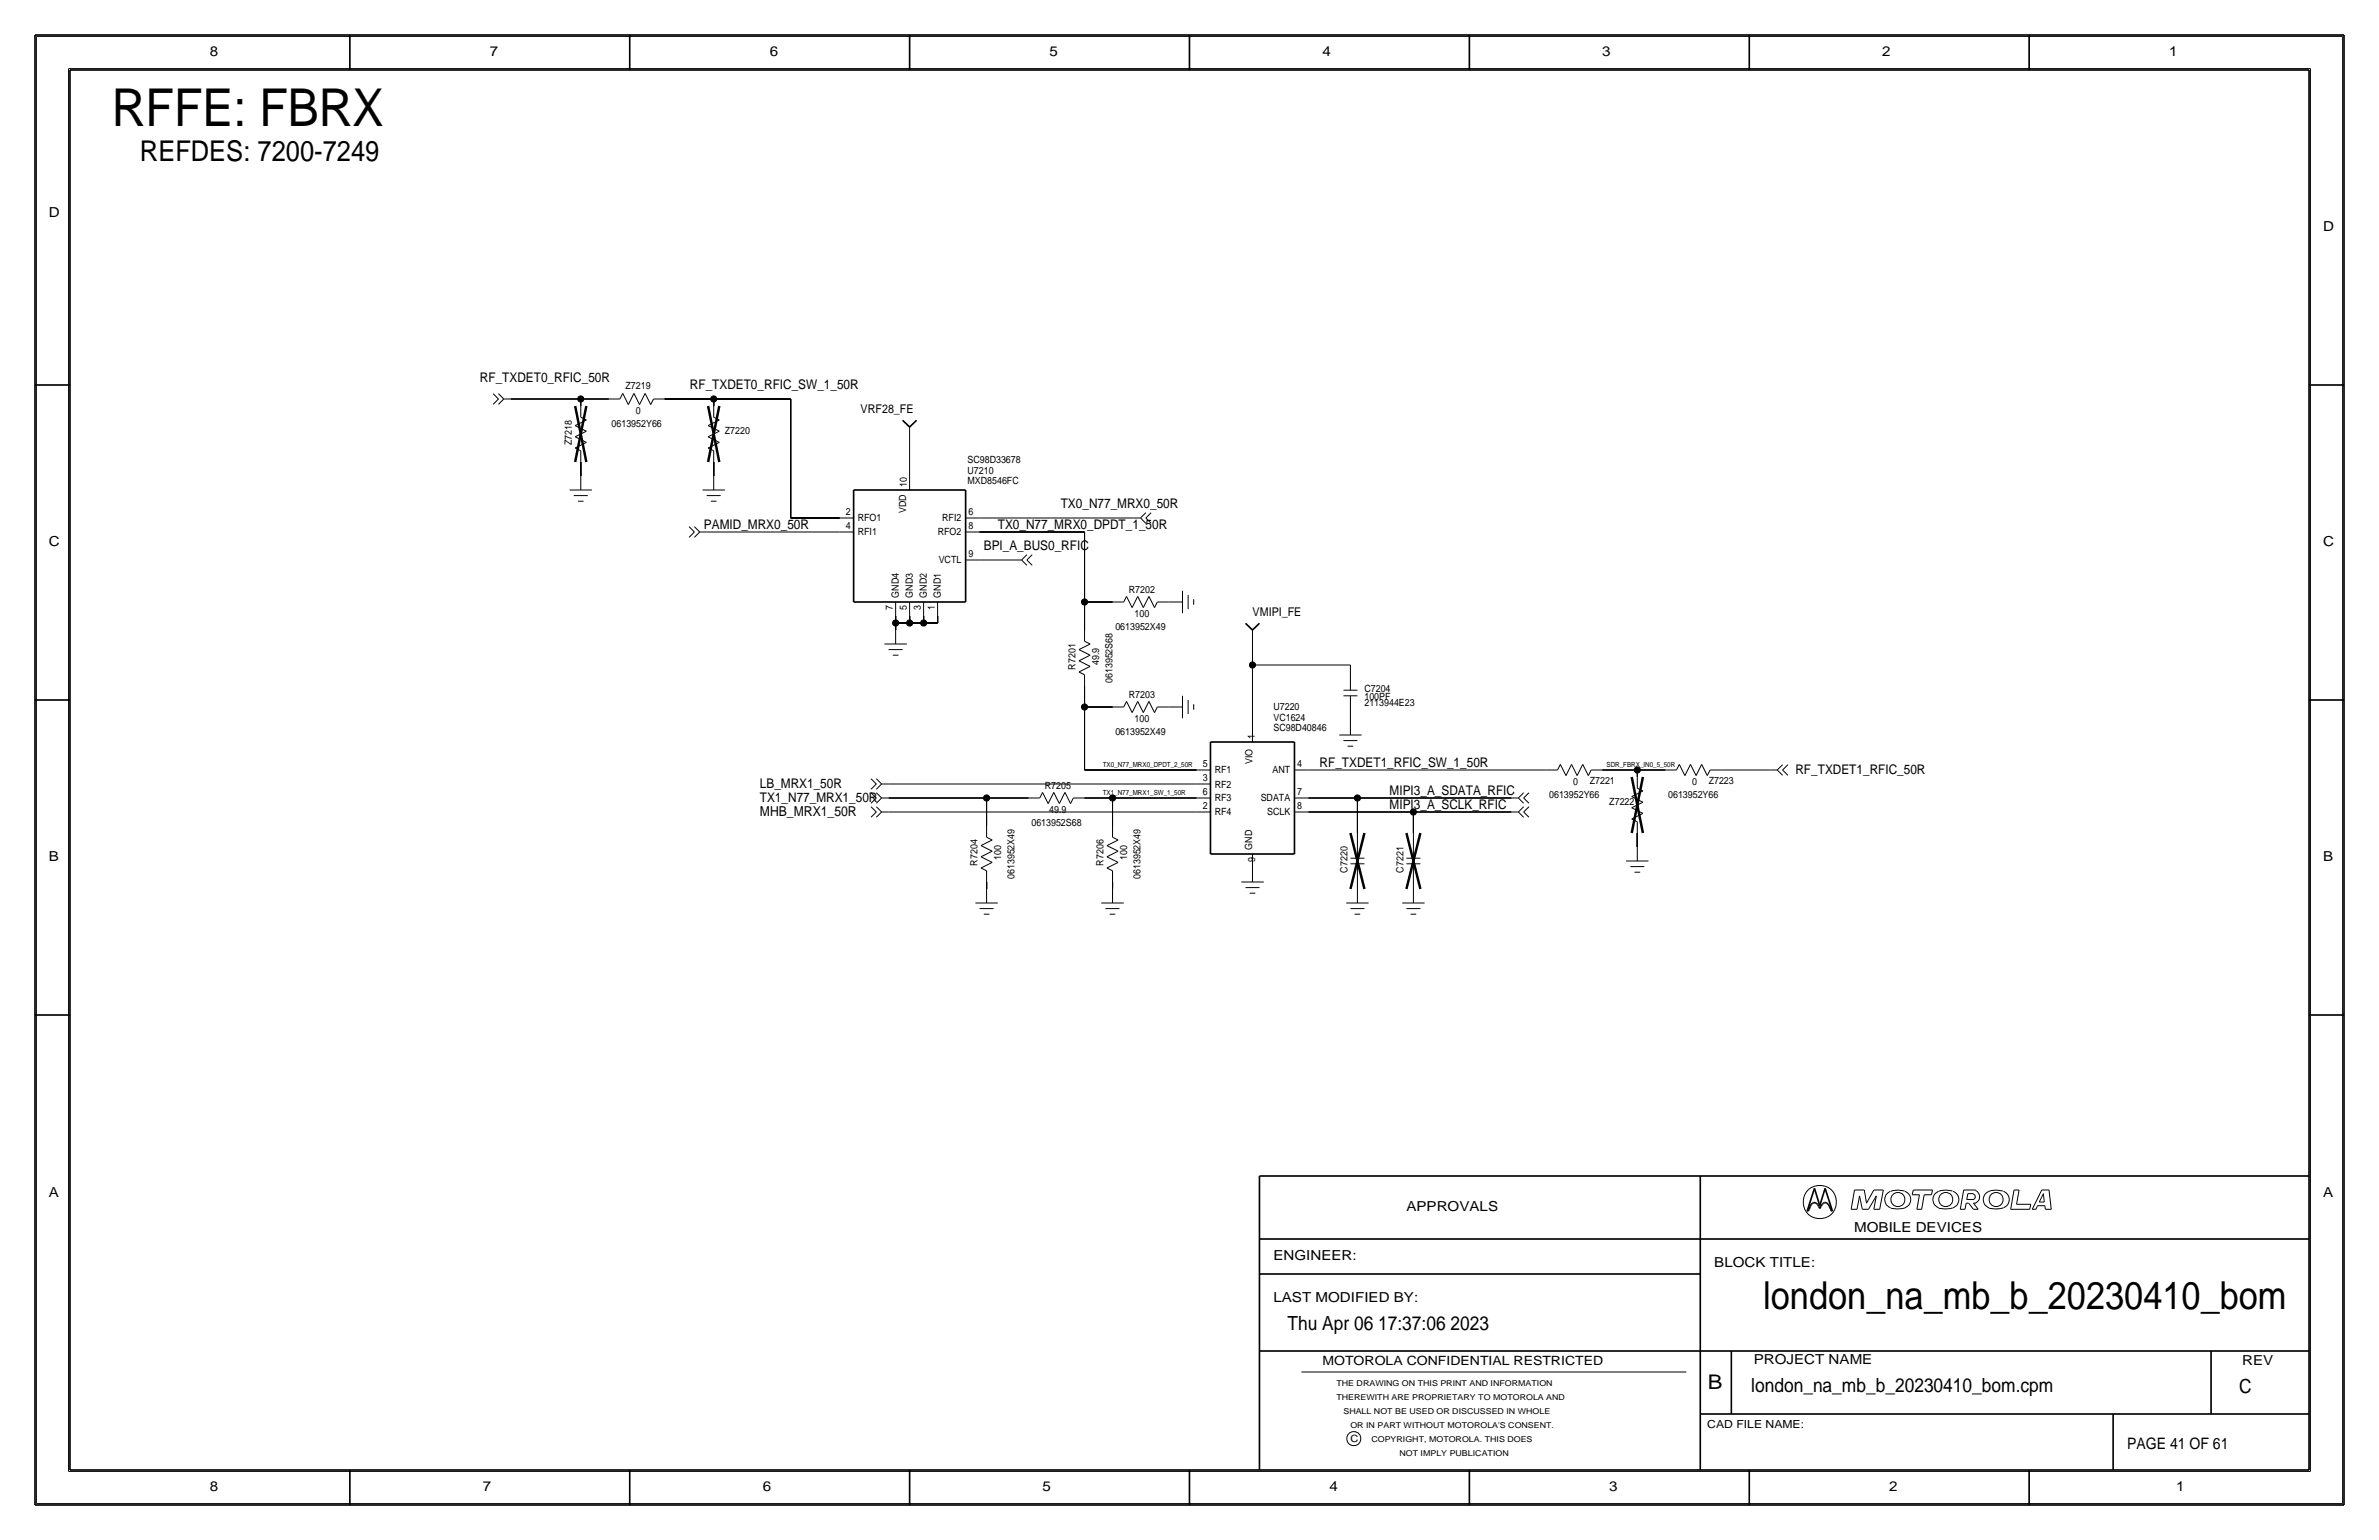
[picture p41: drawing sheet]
<svg xmlns="http://www.w3.org/2000/svg" width="432mm" height="279mm" viewBox="0 0 432 279" stroke-linecap="round" stroke-linejoin="round" font-family="sans-serif">
<defs><g id="words">
<text font-size="9.5" x="20.3" y="22.9">RFFE: FBRX</text>
<text font-size="7" x="320" y="237.5">london_na_mb_b_20230410_bom</text>
<text font-size="5.2" x="25.4" y="29.2">REFDES: 7200-7249</text>
<text font-size="3.7" x="310" y="252.1">B</text>
<g font-size="3.5">
<text x="233.7" y="241.3">Thu Apr 06 17:37:06 2023</text>
<text x="317.9" y="252.6">london_na_mb_b_20230410_bom.cpm</text>
<text x="406.4" y="252.7">C</text>
</g>
<text font-size="2.9" x="386.1" y="262.9">PAGE 41 OF 61</text>
<g font-size="2.5">
<text x="38.1" y="10.2">8</text>
<text x="88.9" y="10.2">7</text>
<text x="139.7" y="10.2">6</text>
<text x="190.5" y="10.2">5</text>
<text x="240" y="10.2">4</text>
<text x="290.8" y="10.2">3</text>
<text x="341.6" y="10.2">2</text>
<text x="393.7" y="10.2">1</text>
<text x="8.9" y="39.4">D</text>
<text x="421.6" y="41.9">D</text>
<text x="8.9" y="99.1">C</text>
<text x="421.6" y="99.1">C</text>
<text x="137.9" y="148.1">MHB_MRX1_50R</text>
<text x="8.9" y="156.2">B</text>
<text x="421.6" y="156.2">B</text>
<text x="8.9" y="217.2">A</text>
<text x="255.3" y="219.7">APPROVALS</text>
<text x="421.6" y="217.2">A</text>
<text x="336.5" y="223.5">MOBILE DEVICES</text>
<text x="231.1" y="228.6">ENGINEER:</text>
<text x="311.1" y="229.9">BLOCK TITLE:</text>
<text x="231.1" y="236.2">LAST MODIFIED BY:</text>
<text x="318.3" y="247.5">PROJECT NAME</text>
<text x="407" y="247.6">REV</text>
<text x="38.1" y="270.5">8</text>
<text x="87.6" y="270.5">7</text>
<text x="138.4" y="270.5">6</text>
<text x="189.2" y="270.5">5</text>
<text x="241.3" y="270.5">4</text>
<text x="292.1" y="270.5">3</text>
<text x="342.9" y="270.5">2</text>
<text x="395" y="270.5">1</text>
</g>
<g font-size="2.4">
<text x="87.1" y="69.3">RF_TXDET0_RFIC_50R</text>
<text x="125.2" y="70.6">RF_TXDET0_RFIC_SW_1_50R</text>
<text x="192.5" y="92.2">TX0_N77_MRX0_50R</text>
<text x="127.8" y="96">PAMID_MRX0_50R</text>
<text x="178.6" y="99.8">BPI_A_BUS0_RFIC</text>
<text x="181.1" y="96">TX0_N77_MRX0_DPDT_1_50R</text>
<text x="137.9" y="143">LB_MRX1_50R</text>
<text x="239.5" y="139.2">RF_TXDET1_RFIC_SW_1_50R</text>
<text x="325.9" y="140.5">RF_TXDET1_RFIC_50R</text>
<text x="137.9" y="145.5">TX1_N77_MRX1_50R</text>
<text x="252.2" y="146.8">MIPI3_A_SCLK_RFIC</text>
<text x="252.2" y="144.3">MIPI3_A_SDATA_RFIC</text>
</g>
<text font-size="2.3" x="240" y="247.6">MOTOROLA CONFIDENTIAL RESTRICTED</text>
<g font-size="2.2">
<text x="156.2" y="74.9">VRF28_FE</text>
<text x="227.4" y="111.8">VMIPI_FE</text>
</g>
<text font-size="2" x="309.9" y="259.1">CAD FILE NAME:</text>
<g font-size="1.8">
<text x="113.5" y="70.7">Z7219</text>
<text x="111" y="77.5">0613952Y66</text>
<text x="115.4" y="75">0</text>
<text x="103.8" y="80.8" transform="rotate(-90 103.8 80.8)">Z7218</text>
<text x="131.6" y="78.7">Z7220</text>
<text x="164.6" y="88.4" transform="rotate(-90 164.6 88.4)">10</text>
<text x="175.6" y="87.9">MXD8546FC</text>
<text x="175.6" y="84.1">SC98D33678</text>
<text x="175.6" y="86">U7210</text>
<text x="153.5" y="93.5">2</text>
<text x="155.7" y="94.6">RFO1</text>
<text x="164.5" y="93.1" transform="rotate(-90 164.5 93.1)">VDD</text>
<text x="171" y="94.6">RFI2</text>
<text x="175.8" y="93.5">6</text>
<text x="153.5" y="96">4</text>
<text x="155.7" y="97.1">RFI1</text>
<text x="170.2" y="97.1">RFO2</text>
<text x="175.8" y="101.1">9</text>
<text x="175.8" y="96">8</text>
<text x="170.4" y="102.1">VCTL</text>
<text x="204.9" y="107.6">R7202</text>
<text x="162.1" y="110.6" transform="rotate(-90 162.1 110.6)">7</text>
<text x="163.2" y="108.5" transform="rotate(-90 163.2 108.5)">GND4</text>
<text x="164.6" y="110.6" transform="rotate(-90 164.6 110.6)">5</text>
<text x="165.7" y="108.5" transform="rotate(-90 165.7 108.5)">GND3</text>
<text x="167.1" y="110.6" transform="rotate(-90 167.1 110.6)">3</text>
<text x="168.2" y="108.5" transform="rotate(-90 168.2 108.5)">GND2</text>
<text x="169.7" y="110.6" transform="rotate(-90 169.7 110.6)">1</text>
<text x="170.8" y="108.5" transform="rotate(-90 170.8 108.5)">GND1</text>
<text x="205.9" y="111.9">100</text>
<text x="202.4" y="114.3">0613952X49</text>
<text x="195.2" y="121.5" transform="rotate(-90 195.2 121.5)">R7201</text>
<text x="199.5" y="120.7" transform="rotate(-90 199.5 120.7)">49.9</text>
<text x="201.9" y="123.9" transform="rotate(-90 201.9 123.9)">0613952S68</text>
<text x="247.6" y="125.5">C7204</text>
<text x="204.9" y="126.6">R7203</text>
<text x="205.9" y="130.9">100</text>
<text x="231.1" y="130.8">VC1624</text>
<text x="231.1" y="128.8">U7220</text>
<text x="247.6" y="127">100PF</text>
<text x="247.6" y="128">2113944E23</text>
<text x="202.4" y="133.3">0613952X49</text>
<text x="227.8" y="134.1" transform="rotate(-90 227.8 134.1)">1</text>
<text x="231.1" y="132.6">SC98D40846</text>
<text x="189.7" y="143.2">R7205</text>
<text x="218.3" y="141.7">3</text>
<text x="218.3" y="139.2">5</text>
<text x="220.5" y="140.3">RF1</text>
<text x="220.5" y="142.9">RF2</text>
<text x="227.3" y="138.7" transform="rotate(-90 227.3 138.7)">VIO</text>
<text x="231" y="140.2">ANT</text>
<text x="235.5" y="139.2">4</text>
<text x="285.6" y="142.3">0</text>
<text x="288.5" y="142.2">Z7221</text>
<text x="307.1" y="142.3">0</text>
<text x="310.1" y="142.2">Z7223</text>
<text x="187.2" y="149.9">0613952S68</text>
<text x="190.5" y="147.4">49.9</text>
<text x="218.3" y="146.8">2</text>
<text x="218.3" y="144.3">6</text>
<text x="220.5" y="147.9">RF4</text>
<text x="220.5" y="145.3">RF3</text>
<text x="228.8" y="145.3">SDATA</text>
<text x="230" y="147.9">SCLK</text>
<text x="235.5" y="144.3">7</text>
<text x="235.5" y="146.8">8</text>
<text x="281.2" y="144.8">0613952Y66</text>
<text x="292.1" y="146.1">Z7222</text>
<text x="302.8" y="144.8">0613952Y66</text>
<text x="227.3" y="154.1" transform="rotate(-90 227.3 154.1)">GND</text>
<text x="177.4" y="157.1" transform="rotate(-90 177.4 157.1)">R7204</text>
<text x="181.7" y="156" transform="rotate(-90 181.7 156)">100</text>
<text x="184.1" y="159.5" transform="rotate(-90 184.1 159.5)">0613952X49</text>
<text x="200.3" y="157.1" transform="rotate(-90 200.3 157.1)">R7206</text>
<text x="204.6" y="156" transform="rotate(-90 204.6 156)">100</text>
<text x="207" y="159.5" transform="rotate(-90 207 159.5)">0613952X49</text>
<text x="227.8" y="156.3" transform="rotate(-90 227.8 156.3)">9</text>
<text x="244.6" y="158.3" transform="rotate(-90 244.6 158.3)">C7220</text>
<text x="254.8" y="158.3" transform="rotate(-90 254.8 158.3)">C7221</text>
<text x="245.1" y="261.6">C</text>
</g>
<g font-size="1.5">
<text x="242.6" y="251.5">THE DRAWING ON THIS PRINT AND INFORMATION</text>
<text x="242.6" y="254">THEREWITH ARE PROPRIETARY TO MOTOROLA AND</text>
<text x="243.8" y="256.5">SHALL NOT BE USED OR DISCUSSED IN WHOLE</text>
<text x="245.1" y="259.1">OR IN PART WITHOUT MOTOROLA'S CONSENT.</text>
<text x="248.9" y="261.6">COPYRIGHT, MOTOROLA. THIS DOES</text>
<text x="254" y="264.2">NOT IMPLY PUBLICATION</text>
</g>
<g font-size="1.3">
<text x="200.2" y="139.2">TX0_N77_MRX0_DPDT_2_50R</text>
<text x="291.6" y="139.2">SDR_FBRX_IN0_5_50R</text>
<text x="200.2" y="144.3">TX1_N77_MRX1_SW_1_50R</text>
</g>
</g></defs>
<!-- layer: Nets -->
<g fill="none" stroke="#000" stroke-width=".18">
<path d="M92.7 72.4h12.7zM105.4 72.4v1.3zM105.4 72.4h5.1zM120.6 72.4h8.9zM129.5 72.4v1.3zM129.5 72.4h14zM143.5 72.4v21.6zM105.4 83.8v2.6zM128.3 96.5h24.1zM129.5 83.8v2.6zM143.5 94h8.9zM165.1 80v6.4z"/>
<path d="M177.8 96.5h19zM177.8 94h27.9zM196.8 96.5v12.7zM162.6 113v1.3zM162.6 111.8v1.2zM162.6 113h2.5zM165.1 111.8v1.2zM165.1 113h2.5zM167.6 113h2.6zM167.6 111.8v1.2zM170.2 111.8v1.2zM177.8 101.6h6.3z"/>
<path d="M196.8 109.2v5.1zM196.8 109.2h5.1zM227.3 116.8v3.9zM196.8 139.7h20.4zM196.8 128.3v11.4zM196.8 128.3h5.1zM196.8 124.5v3.8zM227.3 120.7v11.4zM227.3 120.7h17.8zM237.5 139.7h43.2zM290.8 139.7h6.4zM297.2 139.7v1.3z"/>
<path d="M297.2 139.7h5.1zM312.4 139.7h8.9zM161.3 147.3h55.9zM161.3 142.2h55.9zM161.3 144.8h17.8zM179.1 144.8v5.1zM179.1 144.8h7.6zM196.8 144.8h5.1zM201.9 144.8v5.1zM201.9 144.8h15.3zM237.5 144.8h8.9zM237.5 147.3h19z"/>
<path d="M246.4 144.8v6.3zM246.4 144.8h27.9zM256.5 147.3v3.8zM256.5 147.3h17.8zM297.2 151.1v2.6zM179.1 160v1.3zM201.9 160v1.3z"/>
</g>
<g fill="#000" stroke="#000" stroke-width=".18">
<circle cx="105.4" cy="72.4" r=".56"/>
<circle cx="129.5" cy="72.4" r=".56"/>
<circle cx="162.6" cy="113" r=".56"/>
<circle cx="165.1" cy="113" r=".56"/>
<circle cx="167.6" cy="113" r=".56"/>
<circle cx="196.8" cy="109.2" r=".56"/>
<circle cx="196.8" cy="128.3" r=".56"/>
<circle cx="227.3" cy="120.6" r=".56"/>
<circle cx="297.2" cy="139.7" r=".56"/>
<circle cx="179.1" cy="144.8" r=".56"/>
<circle cx="201.9" cy="144.8" r=".56"/>
<circle cx="246.4" cy="144.8" r=".56"/>
<circle cx="256.5" cy="147.3" r=".56"/>
</g>
<!-- layer: Components -->
<g fill="none" stroke="#000" stroke-width=".18">
<path d="M89.5 71.4l1 1zM90.5 72.4l-1 1zM90.5 71.4l.9 1zM91.4 72.4l-.9 1zM91.4 72.4h1.3zM104.4 79.2l2 1.1zM104.4 79.2l2-1zM104.4 77.2l2 1zM104.4 77.2l2-1zM105.4 73.7v2zM105.4 75.7l1 .5zM110.5 72.4h2z"/>
<path d="M113 71.4l-.5 1zM113 71.4l1 2zM115.1 71.4l-1.1 2zM115.1 71.4l1 2zM117.1 71.4l-1 2zM117.1 71.4l1 2zM118.6 72.4h2zM118.6 72.4l-.5 1zM128.5 79.2l2.1-1zM128.5 77.2l2.1 1zM128.5 79.2l2.1 1.1zM128.5 77.2l2.1-1z"/>
<path d="M129.5 73.7v2zM129.5 75.7l1.1 .5zM165.1 77.5v2.5zM103.4 88.9h4zM104.1 89.9h2.6zM104.4 81.3l1 .5zM104.4 81.3l2-1zM104.9 90.9h1zM105.4 81.8v2zM105.4 86.4v2.5zM125.1 95.6l.9 .9zM126 96.5l-.9 1z"/>
<path d="M126 95.6l1 .9zM127 96.5l-1 1zM127 96.5h1.3zM127.5 88.9h4.1zM128.3 89.9h2.5zM128.5 81.3l2.1-1zM128.5 81.3l1 .5zM129 90.9h1zM129.5 81.8v2zM129.5 86.4v2.5zM152.4 96.5h2.5zM152.4 94h2.5z"/>
<path d="M165.1 86.4v2.5zM175.3 96.5h2.5zM175.3 94h2.5zM205.7 94h1.3zM207 94l1 .9zM208 94l.9 .9zM208 93l-1 1zM208.9 93l-.9 1zM160.5 116.8h4.1zM161.3 117.9h2.5zM162.1 118.9h1zM162.6 109.2v2.6z"/>
<path d="M162.6 114.3v2.5zM165.1 109.2v2.6zM167.6 109.2v2.6zM170.2 109.2v2.6zM175.3 101.6h2.5zM184.1 101.6h1.3zM185.4 101.6l1-1zM185.4 101.6l1 1zM186.4 101.6l1 1zM186.4 101.6l1-1zM195.8 119.9l2.1 1zM195.8 119.9l2.1-1z"/>
<path d="M195.8 117.9l2.1 1zM195.8 117.9l2.1-1.1zM196.8 114.3v2zM196.8 116.3l1.1 .5zM201.9 109.2h2.1zM204.5 108.2l-.5 1zM204.5 108.2l1 2zM206.5 108.2l-1 2zM206.5 108.2l1 2zM208.5 108.2l-1 2zM208.5 108.2l1 2zM210.1 109.2h2z"/>
<path d="M210.1 109.2l-.6 1zM212.1 109.2h2.5zM214.6 107.2v4.1zM215.6 107.9v2.6zM216.7 108.7v1zM227.3 114.3v2.5zM195.8 121.9l1 .5zM195.8 121.9l2.1-1zM196.8 122.4v2.1zM201.9 128.3h2.1zM204.5 127.3l-.5 1zM204.5 127.3l1 2z"/>
<path d="M206.5 127.3l-1 2zM206.5 127.3l1 2zM208.5 127.3l-1 2zM208.5 127.3l1 2zM210.1 128.3h2zM210.1 128.3l-.6 1zM212.1 128.3h2.5zM214.6 126.2v4.1zM215.6 127v2.5zM216.7 127.8v1zM217.2 139.7h2.5zM227.3 132.1v2.5z"/>
<path d="M234.9 139.7h2.6zM243.1 133.3h4zM243.8 125.2h2.6zM243.8 126.2h2.6zM243.8 134.4h2.6zM244.6 135.4h1zM245.1 126.2v4.6zM245.1 120.7v4.5zM245.1 130.8v2.5zM280.7 139.7h2zM283.2 138.7l-.5 1zM283.2 138.7l1 2z"/>
<path d="M285.2 138.7l-1 2zM285.2 138.7l1.1 2zM287.3 138.7l-1 2zM287.3 138.7l1 2zM288.8 139.7h2zM288.8 139.7l-.5 1zM302.3 139.7h2zM304.8 138.7l-.5 1zM304.8 138.7l1 2zM306.8 138.7l-1 2zM306.8 138.7l1 2zM308.9 138.7l-1.1 2z"/>
<path d="M308.9 138.7l1 2zM310.4 139.7h2zM310.4 139.7l-.5 1zM321.3 139.7h1.3zM322.6 139.7l.9 1zM323.5 139.7l1 1zM323.5 139.7l1-1zM323.5 138.7l-.9 1zM158.1 143.2l1-1zM158.1 141.3l1 .9zM158.1 148.3l1-1zM158.1 146.4l1 .9z"/>
<path d="M158.1 145.7l1-.9zM158.1 143.8l1 1zM159.1 141.3l.9 .9zM159.1 146.4l.9 .9zM159.1 143.8l.9 1zM160 142.2l-.9 1zM160 142.2h1.3zM160 147.3l-.9 1zM160 147.3h1.3zM160 144.8l-.9 .9zM160 144.8h1.3zM178.1 157.5l1 .5z"/>
<path d="M178.1 157.5l2-1zM178.1 155.4l2 1.1zM178.1 155.4l2-1zM178.1 153.4l2 1zM178.1 153.4l2-1zM179.1 149.9v2zM179.1 158v2zM179.1 151.9l1 .5zM186.7 144.8h2zM189.2 143.8l-.5 1zM189.2 143.8l1 2zM191.3 143.8l-1.1 2z"/>
<path d="M191.3 143.8l1 2zM193.3 143.8l-1 2zM193.3 143.8l1 2zM194.8 144.8h2zM194.8 144.8l-.5 1zM200.9 157.5l1 .5zM200.9 157.5l2-1zM200.9 155.4l2 1.1zM200.9 155.4l2-1zM200.9 153.4l2 1zM200.9 153.4l2-1zM201.9 149.9v2z"/>
<path d="M201.9 158v2zM201.9 151.9l1 .5zM217.2 144.8h2.5zM217.2 142.2h2.5zM217.2 147.3h2.5zM227.3 157.5v2.5zM227.3 154.9v2.6zM234.9 144.8h2.6zM234.9 147.3h2.6zM245.1 155.7h2.5zM245.1 156.7h2.5zM246.4 156.7v4.6z"/>
<path d="M246.4 151.1v4.6zM255.3 155.7h2.5zM255.3 156.7h2.5zM256.5 156.7v4.6zM256.5 151.1v4.6zM274.3 144.8h1.3zM274.3 147.3h1.3zM275.6 144.8l1 .9zM275.6 147.3l1 1zM276.6 144.8l.9-1zM276.6 144.8l.9 .9zM276.6 143.8l-1 1z"/>
<path d="M276.6 147.3l.9-.9zM276.6 147.3l.9 1zM276.6 146.4l-1 .9zM295.1 156.2h4.1zM295.9 157.2h2.5zM296.2 146.6l2-1.1zM296.2 144.5l2 1zM296.2 146.6l2 1zM296.2 148.6l2-1zM296.2 144.5l2-1zM296.2 148.6l1 .5zM296.7 158.2h1z"/>
<path d="M297.2 141v2zM297.2 149.1v2zM297.2 143l1 .5zM297.2 153.7v2.5zM177 163.8h4.1zM177.8 164.8h2.5zM178.6 165.9h1zM179.1 161.3v2.5zM199.9 163.8h4.1zM200.7 164.8h2.5zM201.4 165.9h1zM201.9 161.3v2.5z"/>
<path d="M225.3 160h4.1zM226.1 161h2.5zM226.8 162.1h1zM244.3 163.8h4.1zM245.1 164.8h2.5zM245.9 165.9h1zM246.4 161.3v2.5zM254.5 163.8h4.1zM255.3 164.8h2.5zM256 165.9h1zM256.5 161.3v2.5z"/>
</g>
<path d="M163.8 76.3l1.3 1.2zM165.1 77.5l1.3-1.2zM154.9 88.9h20.4zM154.9 88.9v20.3zM175.3 88.9v20.3zM154.9 109.2h20.4zM226.1 113.1l1.2 1.2zM227.3 114.3l1.3-1.2zM219.7 134.6v20.3zM219.7 134.6h15.2zM234.9 134.6v20.3zM219.7 154.9h15.2z" fill="none" stroke="#000" stroke-width=".3"/>
<path d="M104.4 73.7l2 10.1zM106.4 73.7l-2 10.1zM128.5 73.7l2.1 10.1zM130.6 73.7l-2.1 10.1zM245.1 151.1l2.5 10.2zM247.6 151.1l-2.5 10.2zM255.3 151.1l2.5 10.2zM257.8 151.1l-2.5 10.2zM296.2 141l2 10.1zM298.2 141l-2 10.1z" fill="none" stroke="#000" stroke-width=".45"/>
<!-- layer: Page Border and Title Block -->
<g fill="none" stroke="#000" stroke-width=".3">
<path d="M6.3 6.4h419.1zM6.3 6.4v266.6zM12.7 12.7h406.4zM12.7 12.7v254zM63.5 6.4v6.3zM114.3 6.4v6.3zM165.1 6.4v6.3zM215.9 6.4v6.3zM266.7 6.4v6.3zM317.5 6.4v6.3zM368.3 6.4v6.3zM419.1 12.7v254z"/>
<path d="M425.4 6.4v266.6zM6.3 69.8h6.4zM419.1 69.8h6.3zM6.3 127h6.4zM419.1 127h6.3zM6.3 184.1h6.4zM419.1 184.1h6.3zM228.6 213.4v53.3zM228.6 213.4h190.5zM308.6 213.4v53.3zM328 219.7h.2zM328.4 219.4l-.2 .3z"/>
<path d="M328.6 218.8l-.2 .6zM328.8 218.5l-.2 .3zM329 218.3l.2-.1zM329 218.3l-.2 .2zM329.2 218.2h.2zM329.3 215.6l1 3.1zM329.3 215.6l-1.3 4.1zM329.4 218.2l.2 .1zM329.6 218.3l.3 .2zM329.9 218.5l.2 .3zM330.1 218.8l.2 .5zM330.5 218.8l-.2 .5z"/>
<path d="M330.8 218.5l-.3 .3zM331 218.3l-.2 .2zM331 218.3l.2-.1zM331.2 218.2h.2zM331.3 215.6l1.3 4.1zM331.3 215.6l-1 3.1zM331.4 218.2l.2 .1zM331.6 218.3l.2 .2zM331.8 218.5l.2 .3zM332 218.8l.3 .6zM332.3 219.4l.1 .3zM332.4 219.7h.2z"/>
<path d="M228.6 224.8h190.5zM228.6 231.1h80zM228.6 245.1h190.5zM308.6 256.5h110.5zM314.2 245.1v11.4zM383.5 256.5v10.2zM401.3 245.1v11.4zM6.3 273h419.1zM12.7 266.7h406.4zM63.5 266.7v6.3zM114.3 266.7v6.3zM165.1 266.7v6.3z"/>
<path d="M215.9 266.7v6.3zM266.7 266.7v6.3zM317.5 266.7v6.3zM368.3 266.7v6.3z"/>
</g>
<g fill="none" stroke="#000" stroke-width=".18">
<path d="M6.6 6.6h418.6zM6.6 6.6v266.2zM12.4 12.4h407zM12.4 12.4v254.6zM419.4 12.4v254.6zM425.2 6.6v266.2zM336 219.4h1.1zM336.6 215.9h1.8zM336.6 215.9l-.6 3.5zM337.5 217l-.4 2.4zM337.5 217l.5 2.4zM338 219.4h1.1z"/>
<path d="M338.4 215.9l.4 2.4zM340.1 215.9l-1.3 2.4zM340.1 215.9h1.7zM340.1 219.4h1.1zM340.6 217l-.5 2.4zM340.6 217l-1.5 2.4zM341.8 215.9l-.6 3.5zM343.1 216.2a1.6 1.6 0 0 0-1 1.5 1.6 1.6 0 0 0 1.1 1.5M345.7 216.1h-.2a4 4 0 0 0-2.3 .1M345.7 216.2a1.59 1.59 0 0 1 1.1 1.5 1.59 1.59 0 0 1-1.1 1.5 5.1 5.1 0 0 1-2.5 0M347.1 216.8h1.3zM347.3 215.9l-.2 .9z"/>
<path d="M347.3 215.9h3.5zM347.9 219.4h.9zM348.4 216.8l-.5 2.6zM349.2 216.8l-.4 2.6zM349.2 216.8h1.4zM350.8 215.9l-.2 .9zM354.4 216.1a3.1 3.1 0 0 0-3.3 .7 1.62 1.62 0 0 0 .8 2.4M354.4 219.2a5.1 5.1 0 0 1-2.5 0M354.5 216.2a1.59 1.59 0 0 1 1 1.5 1.59 1.59 0 0 1-1 1.5M355.8 219.4h.9zM356.4 215.9l-.6 3.5zM356.4 215.9h2.2z"/>
<path d="M356.9 218.3h.4zM356.9 218.3l-.2 1.1zM357 217.6h1.2zM357.2 216.6l-.2 1zM357.2 216.6h1zM357.3 218.3l.9 1.1zM358.1 216.7a.5 .5 0 0 1 .4 .4 .5 .5 0 0 1-.4 .5M358.2 219.4h.9zM358.2 218.3l.9 1.1zM358.2 218.3h.4zM358.5 216a1.24 1.24 0 0 1 .8 1.1 1.24 1.24 0 0 1-.8 1.2M363.5 216.1a3.1 3.1 0 0 0-3.3 .7 1.62 1.62 0 0 0 .8 2.4"/>
<path d="M363.6 219.2a5.1 5.1 0 0 1-2.6 0M363.6 216.2a1.59 1.59 0 0 1 1.1 1.5 1.59 1.59 0 0 1-1.1 1.5M364.9 219.4h3.5zM365.6 215.9l-.7 3.5zM365.6 215.9h.9zM366 218.5h2.6zM366.5 215.9l-.5 2.6zM368.6 218.5l-.2 .9zM368.9 219.4h.6zM369.8 218.7l-.3 .7zM369.8 218.7h1.3zM370.1 218.1h.9z"/>
<path d="M370.6 215.9l-1.7 3.5zM370.6 215.9h1.3zM370.9 216.6l-.8 1.5zM370.9 216.6l.1 1.5zM371.1 218.7l.1 .7zM371.2 219.4h1.1zM371.9 215.9l.4 3.5zM236.2 248.9h69.9zM6.6 272.8h418.6zM12.4 267h407z"/>
<circle cx="330.3" cy="218.1" r="3"/>
<circle cx="344.5" cy="217.6" r="1.28"/>
<circle cx="353.2" cy="217.6" r="1.28"/>
<circle cx="362.3" cy="217.6" r="1.28"/>
<circle cx="245.7" cy="261" r="1.28"/>
</g>
<use href="#words"/>
</svg>
